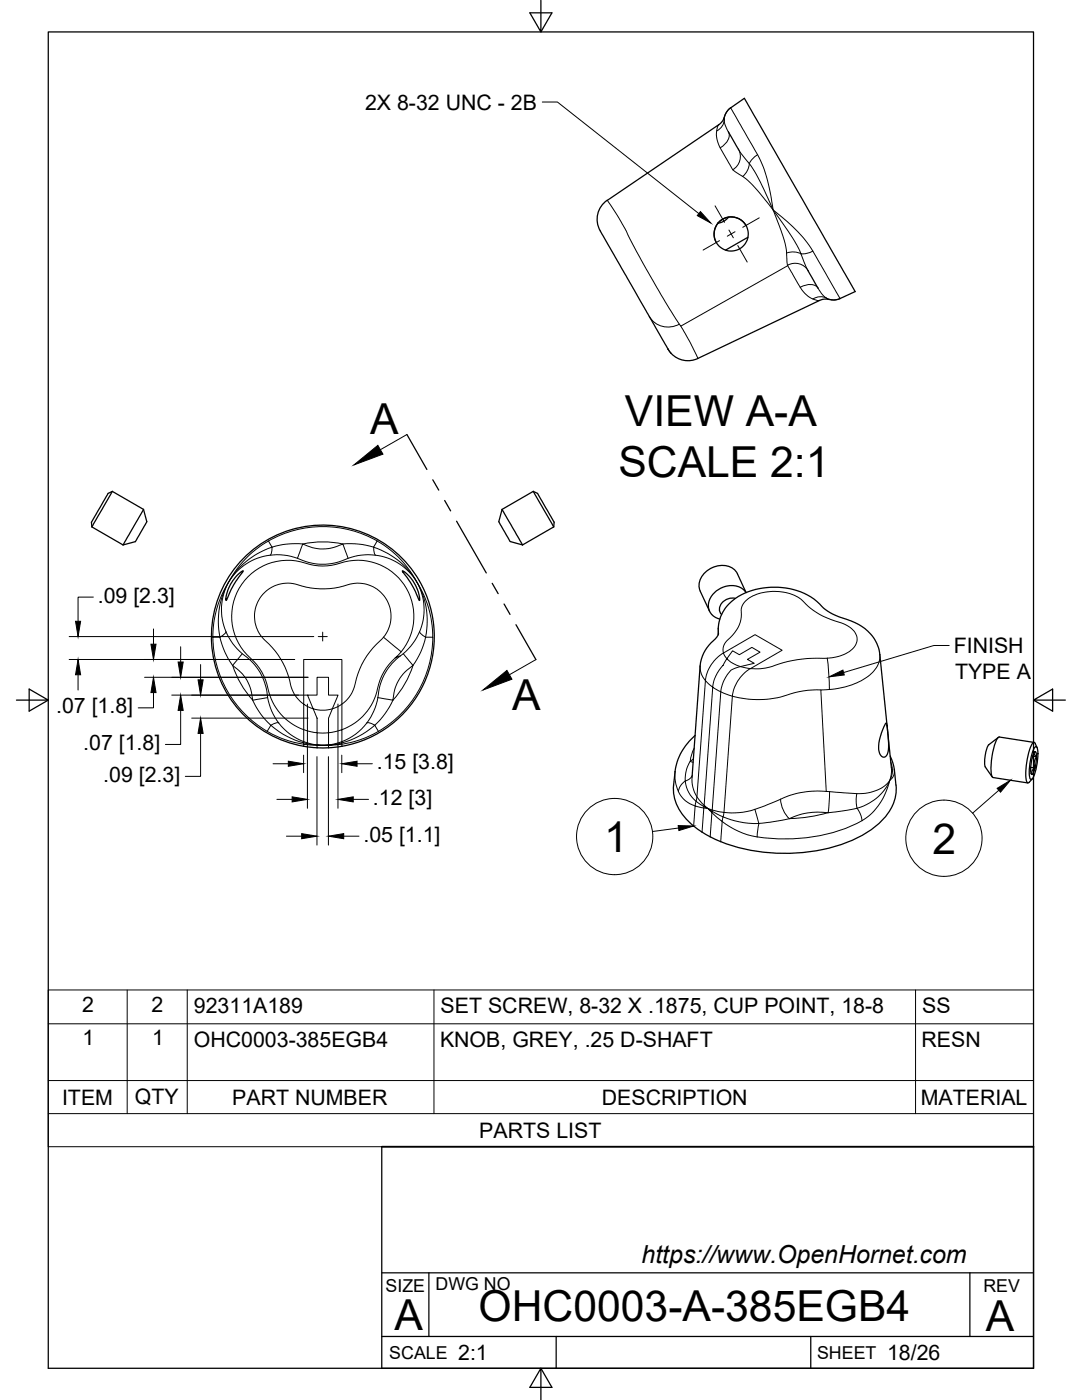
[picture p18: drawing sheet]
<svg xmlns="http://www.w3.org/2000/svg" width="216mm" height="279mm" viewBox="0 0 216 279" stroke-linecap="round" stroke-linejoin="round" font-family="sans-serif">
<defs><g id="words">
<g font-size="8.5">
<text x="73.9" y="86.7">A</text>
<text x="124.7" y="84.9">VIEW A-A</text>
<text x="123.4" y="95.2">SCALE 2:1</text>
<text x="102.2" y="141.7">A</text>
<text x="120.6" y="170">1</text>
<text x="186.1" y="170.3">2</text>
<text x="95.5" y="263.7">OHC0003-A-385EGB4</text>
<text x="78.7" y="265.3">A</text>
<text x="196.7" y="265.7">A</text>
</g>
<text font-size="5" x="128" y="252.1">https://www.OpenHornet.com</text>
<g font-size="4.3">
<text x="72.8" y="21.9">2X 8-32 UNC - 2B</text>
<text x="19.5" y="120.3">.09 [2.3]</text>
<text x="190.3" y="130.4">FINISH</text>
<text x="190.6" y="135.5">TYPE A</text>
<text x="11.2" y="142.4">.07 [1.8]</text>
<text x="16.6" y="149.7">.07 [1.8]</text>
<text x="75.2" y="153.5">.15 [3.8]</text>
<text x="20.6" y="156">.09 [2.3]</text>
<text x="74.4" y="160.6">.12 [3]</text>
<text x="72.5" y="168">.05 [1.1]</text>
<text x="16.4" y="201.9">2</text>
<text x="30.2" y="201.9">2</text>
<text x="38.7" y="202.1">92311A189</text>
<text x="87.9" y="202.2">SET SCREW, 8-32 X .1875, CUP POINT, 18-8</text>
<text x="184" y="202.2">SS</text>
<text x="16.5" y="208.6">1</text>
<text x="30.4" y="208.6">1</text>
<text x="38.7" y="208.9">OHC0003-385EGB4</text>
<text x="87.8" y="208.9">KNOB, GREY, .25 D-SHAFT</text>
<text x="183.9" y="208.9">RESN</text>
<text x="12.4" y="220.5">ITEM</text>
<text x="26.9" y="220.4">QTY</text>
<text x="46.3" y="220.5">PART NUMBER</text>
<text x="120.1" y="220.5">DESCRIPTION</text>
<text x="183.7" y="220.5">MATERIAL</text>
<text x="95.6" y="227.1">PARTS LIST</text>
<text x="91.4" y="271.4">2:1</text>
<text x="177" y="271.4">18/26</text>
</g>
<g font-size="3.5">
<text x="76.9" y="257.8">SIZE</text>
<text x="86.9" y="257.4">DWG NO</text>
<text x="196.2" y="257.8">REV</text>
<text x="77.7" y="271.2">SCALE</text>
<text x="163" y="271.2">SHEET</text>
</g>
</g></defs>
<!-- layer: Visible -->
<g fill="none" stroke="#000" stroke-width=".25">
<path d="M121.2 40a5 5 0 0 0-.8 7.1l12.1 21.2a6.8 6.8 0 0 0 3.2 3.4 4.6 4.6 0 0 0 3.5-.2l24.4-11.6a6.8 6.8 0 0 1 3 0l.9-.3 3.1-1.4-22.1-38.6-2.7 1.9a4.8 4.8 0 0 0-1.6 2.6l-.8 .8-22.2 15.1M145.3 26.3l2 3.5M145.4 43.3a3.3 3.3 0 0 1-2.1 1.3M148.9 45a3.4 3.4 0 0 0-4.7-1.2 3.4 3.4 0 0 0-1.3 4.6M149.2 47.3l-4.4 2.6M161.2 54.1l2 3.4M22.4 98.1l-4.1 7.1M22.4 98.1l-.8 .4-2.7 4.5-.7 1.2 .1 1M22.4 98.1l6.2 3.6M106.4 98.1l4.1 7.1M106.4 98.1l.9 .4 2.6 4.5 .7 1.2-.1 1M106.4 98.1l-6.2 3.6"/>
<path d="M18.3 105.2l6.3 3.6M28.6 101.7l.7 2.4-.3 .6-2 3.4-2.4 .7M28.6 101.7l-4 7.1M47.3 114.9l1.2-1-.2 .4a20.8 20.8 0 0 0-3.2 5.5 7.1 7.1 0 0 1 2.2-4.9zM80.3 113.9a7.4 7.4 0 0 1 3.4 5.9l-.2-.3a20.9 20.9 0 0 0-3.2-5.6zM100.2 101.7l-.7 2.4 .3 .6 2 3.4 2.5 .7M100.2 101.7l4.1 7.1M110.5 105.2l-6.2 3.6M146.7 119.4a2.51 2.51 0 0 0-3.1 2.5l.4 .7M141.6 122l-1.9-4a3.7 3.7 0 0 1 2.4-4.7 3.7 3.7 0 0 1 5.1 1.2l1.7 3.8a4.2 4.2 0 0 0-6.2-.2 3.1 3.1 0 0 0-.3 4.9l1.2 .5M143.3 126.7a8.3 8.3 0 0 1 6.1-8.6 14.4 14.4 0 0 1 13.6 1.9 10.9 10.9 0 0 0 6.1 3.7 8.4 8.4 0 0 1 6.5 6.9l2.3 22.6M143.4 126.4l-.4 .8-.6 .6a7.7 7.7 0 0 0-2.7 5.1l-1.6 22.2"/>
<path d="M138.7 146.8a11.3 11.3 0 0 0-4 7.2 11.1 11.1 0 0 0 .1 6.1 14.3 14.3 0 0 0 6.6 6.7 34.9 34.9 0 0 0 29.8 .3 13.2 13.2 0 0 0 7.3-7.5l.3-1.7v-1.2l-.5-3.8-.7-2M176.8 144.3l.1 .1 .2 .9a13.9 13.9 0 0 1-.1 5.3 .79 .79 0 0 1-.9 .5 .79 .79 0 0 1-.6-.8 9 9 0 0 1 1.1-5.8zM199.2 147.2l-1.9 1.4a6.9 6.9 0 0 0-.7 4.5l1.4 1.9M199.4 147.1l6.9 1.1M199.4 147.1a1.81 1.81 0 0 0-.9 1.4 13.1 13.1 0 0 0-.5 6.5l.2 .2 6.9 1.1M205.7 153.1l.8 .2M205.7 154.4l.2 .2M206.1 150.9l.7 .1M206.4 150.1l.1-.1a.6 .6 0 0 0 .3 1M206.5 149.2l.2-.2h.1a9.3 9.3 0 0 1-.4 5.5l-.4 .9-.2 .2-.2-.1a9.3 9.3 0 0 1 .4-5.4zM206.5 153.3a1 1 0 0 0-.6 1.3M206.5 153.3l-.3 .9-.3 .3"/>
<path d="M206.8 151a2.34 2.34 0 0 0-.3 2.3M206.8 151l-.3 2.3M206.8 151a.82 .82 0 0 0-.3-1 6.5 6.5 0 0 0-.7 4.5h.1M206.9 149.2l-.3-.8-.3-.2a8.6 8.6 0 0 0-1.6 4.9v1.4a2.63 2.63 0 0 0 .3 1.7l.4-.1 .6-.7"/>
<circle cx="145.9" cy="46.7" r="3.4"/>
<circle cx="64.4" cy="127" r="22.2"/>
</g>
<!-- layer: Visible Narrow -->
<g fill="none" stroke="#000" stroke-width=".2">
<path d="M143.4 24.9a4.5 4.5 0 0 0 .3 4.6l1.1 1.9a9.3 9.3 0 0 0 1.8 2.8 17.7 17.7 0 0 1 6.1 5.7 13.2 13.2 0 0 1 2.9 5.5 17.7 17.7 0 0 1 1.5 7.4l.1 .2-21.4 12.1-3-4.8-4-6.8-5.2-9.9-2.4-3.6M144.5 23.6v.3M144.5 23.9a5.1 5.1 0 0 0 .8 2.4M144.5 23.9a2.69 2.69 0 0 1-1.5 2.2M145.3 26.3a2.38 2.38 0 0 1-1 2.8l-.6 .4M145.8 21.5l-.9 1-.4 1.4M145.8 21.5l3.3 5.7a30.7 30.7 0 0 1 5.2 14.7 31 31 0 0 1 10 11.9l3.3 5.8M147.3 29.8l.4 .6a33.3 33.3 0 0 1 6 10.3l.6 1.2a50.2 50.2 0 0 1 5.5 8.8l1.4 3.4M147.3 29.8a3 3 0 0 1-1.1 4.1M151.2 30.9l-.9 .6a2.86 2.86 0 0 0-1 2.1l-.4 .9-.7 .7M157 50.5l1.5-.2 1.4 .4M157.2 52.9a3 3 0 0 1 4.1 1.1"/>
<path d="M157.2 53l2.5 4.3M159.7 57.3a5.4 5.4 0 0 0 2.5 2.4M159.7 57.3a3.1 3.1 0 0 1 3.3-.1l.3 .3M162.2 50.1l-1.5 .5h-.9M162.2 59.7l.8 .3 .6-.1M163.2 57.5a5.5 5.5 0 0 0 1.7 2M164.9 59.5l.3 .2M164.9 59.5l1.4 .4 1.3-.3M164.9 59.5a2.69 2.69 0 0 0-2.7 .2M129.6 63.2a4.4 4.4 0 0 0 6 1.5M133.3 69.7l.6 .8M135.8 65.1l2 3.4 1.4 3"/>
<path d="M53.6 108a22 22 0 0 0-9 10 19.1 19.1 0 0 0-2.1 9.2h1.4M53.6 108l.7 1.2M53.6 108a21.9 21.9 0 0 1 21.7 0M54.3 109.2a15.5 15.5 0 0 0-10.4 18M54.3 109.2l-.2 1.3-.2 .3M59.4 111.4l1-2.8a8.5 8.5 0 0 0 8 0l1.1 2.8M68.4 108.6a15.9 15.9 0 0 1 6.1 .6M68.4 108.6a19.1 19.1 0 0 0-8 0 15.9 15.9 0 0 0-6.1 .6M74.5 109.2l.7-1.2a20.5 20.5 0 0 1 8.7 9.4 19.2 19.2 0 0 1 2.4 9.8h-1.4M74.5 109.2a15.5 15.5 0 0 1 10.4 18M74.6 109.2l.1 1.3 .2 .3M42.5 127.2a21.9 21.9 0 0 0 10.8 18.8"/>
<path d="M43.9 127.2a15.8 15.8 0 0 0 2.5 5.6M45.1 126l-.2 .4-1 .8M46.4 132.8a19.3 19.3 0 0 0 4 6.9 15 15 0 0 0 3.6 5M48.3 130.5l-1.9 2.3a8.5 8.5 0 0 1 4 6.9l3-.5M63.3 135.2h2.3v3.5h1.9l-1.2 2.8a6.8 6.8 0 0 1-3.8 0l.2 .4a6.1 6.1 0 0 1 .6 3.4v.9l-2.7-.6v-5.1l1.9 1-1.1-2.8h1.9zM75.4 139.2a11.9 11.9 0 0 1-2.2 5.1M76.5 127.2a17.2 17.2 0 0 0-5.9 10.2 6.4 6.4 0 0 1-2.4 3.1v5.1a11.4 11.4 0 0 0 7.4-9.1l.6-1.6a11.1 11.1 0 0 1 2.6-3.6M79.9 130.9a11.2 11.2 0 0 0-4.5 8.3M80.1 130.1l-3.6-2.9a6.6 6.6 0 0 0 .1-8.3 6.6 6.6 0 0 0-8.1-1.9 17.1 17.1 0 0 1-10.1-.5 6.7 6.7 0 0 0-7.2 4.1 6.7 6.7 0 0 0 2.5 7.9 16 16 0 0 1 4.4 8.7 6.4 6.4 0 0 0 2.5 3.3v-8.9h7.6v8.9l-1.9 1-.2 .4a6.1 6.1 0 0 0-.5 3.4v.9h-2.3v2.5l-2.7-.7v-2.4a11.3 11.3 0 0 1-7.3-9.1 11.8 11.8 0 0 0-4-5.8 11.2 11.2 0 0 1-1.1-14.1 11.2 11.2 0 0 1 13.6-4 11.5 11.5 0 0 0 7-.5 11.2 11.2 0 0 1 12.5 5.7 11.2 11.2 0 0 1-2.5 13.5 8.1 8.1 0 0 0 4-3.4 11.1 11.1 0 0 0-.8-13.4 11.1 11.1 0 0 0-13.1-2.8 11.2 11.2 0 0 1-9.5-.3 11.1 11.1 0 0 0-14 5.1 11.1 11.1 0 0 0 3.5 14.4 11 11 0 0 1 4.5 8.3 11.6 11.6 0 0 0 2.2 5.1M80.5 130.5l1.9 2.3a8.6 8.6 0 0 0-4 6.9l-3-.5M83.7 126l.2 .4 1 .8M84.9 127.2a14.9 14.9 0 0 1-2.5 5.6 18.7 18.7 0 0 1-4 6.9 15.9 15.9 0 0 1-3.6 5"/>
<path d="M86.4 127.2a21.9 21.9 0 0 1-10.9 18.8M142.9 131.5l1.5-1.2 .6 1.2 1.2-1.6 1.3 .8 2.5-1.5 1.7 1-2.6 1.4 1.4 .8-2.8 .6a6.6 6.6 0 0 1-2.7-1.5l-.7 1.3a7.3 7.3 0 0 0-2.1 4.3l-1.4-1.3a7.2 7.2 0 0 1 2.1-4.3zM143.3 125.4l.1 1M165.1 131.4a6.7 6.7 0 0 0 5.7-2.8 2.89 2.89 0 0 0-1.8-3.8l-.7-.3a16.8 16.8 0 0 1-8.8-5.1 9.8 9.8 0 0 0-10.5 .3 2.82 2.82 0 0 0-1.1 2.9 6.9 6.9 0 0 1-2.9 5.3 2.5 2.5 0 0 0-.6 2.4l6.3-3.6 5.4 3.1-6.3 3.6h-.6a3.4 3.4 0 0 0-4.6 2.1l-.5 1.2-.3 1.4-1.6-1-1.7 23.6-1.4-1.7 1.7-23.2a4.1 4.1 0 0 1-1.1-2.9M165.1 131.4a28.8 28.8 0 0 0-11.9 1.8l-2.5 .3a2.1 2.1 0 0 0-2.2 .8 7.6 7.6 0 0 0-2.4 4.6 19.8 19.8 0 0 0 12.5-.7l2.5-.4 2.7-.1M165.1 131.4l.3 2.8 .1 3.4M175.6 130.6a5.5 5.5 0 0 1-3.4 5.1 16.6 16.6 0 0 1-8.4 2l1.1 20.2 3.4 .3a12.7 12.7 0 0 0 6.8-.5 3.9 3.9 0 0 0 2.8-4.5M54 144.7a15.7 15.7 0 0 0 6.6 3.6v.2a20.3 20.3 0 0 1-7.3-2.5zM55.6 144.3a12.3 12.3 0 0 0 5 3.8v.2l1.3 .2 2.5 .2M55.6 144.3l-.4-.1-1.2 .5M60.6 148.9v-.4l2.7 .2v.5M63.3 148.7h1.1z"/>
<path d="M64.4 148.7h1.2zM64.4 148.7l2.5-.2 1.3-.2v.2l-2.6 .2M65.6 148.7v.5M73.2 144.3l.4-.1 1.2 .5M73.2 144.3a11.2 11.2 0 0 1-5 3.7v-2.4l-2.6 .6v2.5l2.6-.7v.3a16.3 16.3 0 0 0 6.6-3.6M74.8 144.7l.7 1.3M75.5 146a20.7 20.7 0 0 1-7.3 2.5v.4M134.7 154l.1 2.3 .6 1.7a2.92 2.92 0 0 1 1.3-2.1M137.7 152a6 6 0 0 0 1.2 7.9l-.2 .9a5.3 5.3 0 0 1-3.3-2.8M137.7 152l.6 .1M138.1 155.1a6.4 6.4 0 0 0 1 3.9l-.2 .9 1.6 1.1-.1 .2 .8 .2M138.2 154.7l-.7 .8-.7 .4"/>
<path d="M138.4 151.5l-.7 .5M138.5 149.3l-.5 1.3-.3 1.3M164.9 157.9a18.2 18.2 0 0 0-10.3 2.1l-.7 .3a17.1 17.1 0 0 1-9.4 1.8l1.6-23.2-2.3-.8-1.7 23.5 2.4 .5-.2 .9a17.3 17.3 0 0 0 11 .8l2.2-.4a13.5 13.5 0 0 1 7.7-1.2l5.8-.9M165.5 158l-.3 4.2a31.2 31.2 0 0 1-7.7 1.2l-1.1-1.4-.5-1.3-.1-1.2M171 158.4l-.2 1.4 .2 1.5M177.8 152.1a4.7 4.7 0 0 1-.6 4.5 10.1 10.1 0 0 1-6.2 4.7M178.5 153.6a2.26 2.26 0 0 1-1 2.1 12.6 12.6 0 0 1-5.5 8.1M138.4 164.9l.3-4.1 1.7 .4-.3 4.9M140.5 160.7l.7 .7-.7-.4zM141.2 161.4l.9 .5-.1 .3zM141.2 161.4l.9 .2v.3l2.2 1.1-.2 1-2.1-1.8M142 162.2l-.3 4.8"/>
<path d="M150.6 161.5l.8 2.8M151.1 167a15.7 15.7 0 0 1-7-3l-.3 4M151.4 164.3l-.3 2.7M171 161.3l.8 1.5 .2 1M172 163.8a33.7 33.7 0 0 1-20.9 3.2"/>
</g>
<!-- layer: Titleblock -->
<path d="M76.2 228.9v44.2h130v-44.2M76.2 254h130M85.6 254v12.7M193.5 254v12.7M76.2 266.7h130M111 266.7v6.4M161.8 266.7v6.4" fill="none" stroke="#000" stroke-width=".25"/>
<path d="M76.2 228.9h130" fill="none" stroke="#000" stroke-width=".36"/>
<!-- layer: Border -->
<path d="M9.6 6.4h196.6v266.7h-196.6zM107.9 0v6.4l-2.2-3.8h4.4l-2.2 3.8M3.3 139.7h6.3l-3.8-2.2v4.4l3.8-2.2M206.2 139.7l3.8 2.2v-4.4l-3.8 2.2h6.4M107.9 273.1l2.2 3.8h-4.4l2.2-3.8v6.3" fill="none" stroke="#000" stroke-width=".25"/>
<!-- layer: Parts Lists -->
<path d="M9.6 197.6h196.6v31.3h-196.6zM25.4 197.6v24.7M37.4 197.6v24.7M86.6 197.6v24.7M182.7 197.6v24.7M9.6 215.6h196.6M9.6 204.3h196.6M9.6 222.3h196.6" fill="none" stroke="#000" stroke-width=".2"/>
<!-- layer: Section Lines -->
<path d="M81.2 86.7l4 7M86.4 95.8l1.1 2M88.7 99.9l1.2 2.1M91.1 104l5.9 10.3M98.2 116.4l1.2 2.1M100.6 120.5l1.2 2.1M103 124.7l3.9 6.9" fill="none" stroke="#000" stroke-width=".25"/>
<path d="M81.2 86.7l-5.3 3M106.9 131.6l-5.3 3.1" fill="none" stroke="#000" stroke-width=".2"/>
<path d="M70.6 92.8l4.8-3.9 1 1.7zM96.4 137.7l4.8-3.9 1 1.8z" fill="#000" stroke="#000" stroke-width=".2"/>
<!-- layer: Leaders -->
<path d="M165.4 135.1l2.8-1.4 .3 1z" fill="#000" stroke="#000" stroke-width=".2"/>
<path d="M189.4 128.8h-3l-18.1 5.4" fill="none" stroke="#000" stroke-width=".2"/>
<!-- layer: Balloons -->
<g fill="none" stroke="#000" stroke-width=".2">
<circle cx="122.6" cy="167" r="7.6"/>
<circle cx="188.4" cy="167.3" r="7.6"/>
</g>
<!-- layer: 0 -->
<path d="M199 157.3l2.6-1.6-2 2.4zM135.3 164.8h3.1l-2.9 1z" fill="#000" stroke="#000" stroke-width=".2"/>
<path d="M199.3 157.7l-5.2 4.6M135.4 165.2l-5.2 .7" fill="none" stroke="#000" stroke-width=".2"/>
<!-- layer: Smart Centers -->
<path d="M142.7 41.1l1.9 3.3M143.6 48l-3.3 1.9M145.5 45.9l.8 1.6M146.7 46.2l-1.6 .9M147.2 49l1.9 3.3M151.5 43.5l-3.3 1.9M63.5 127h1.8M64.4 126.2v1.7" fill="none" stroke="#000" stroke-width=".2"/>
<!-- layer: Hole Notes -->
<path d="M139.8 42.2l2 2.3-2.7-1.5z" fill="#000" stroke="#000" stroke-width=".2"/>
<path d="M108.2 20.4h3l28.2 22.2" fill="none" stroke="#000" stroke-width=".2"/>
<!-- layer: FD_Dimensions -->
<g fill="none" stroke="#000" stroke-width=".2">
<path d="M18.6 119.2h-3v4.8M13.8 127h48.8M13.8 131.6h45M15.6 134.7v3M28.9 135.2h32.6M30.6 138.2v3.1h-3M30.6 125.5v3.1M34.3 138.7h27.2M36 129.1v3M40 132.6v3.1M36 141.8v6.8h-3M38.2 143.3h23.3"/>
<path d="M40 146.4v8.5h-3M54.5 152.4h3M55.2 159.5h3.1M60.6 150.7v3.5M61.3 140.5v20.8M63.2 151v17.7M65.5 151v17.7M67.4 140.5v20.8M68.2 150.7v3.5M70.5 159.5h3M71.2 152.4h3.1M57.1 166.9h3.1"/>
<path d="M68.6 166.9h3"/>
</g>
<g fill="#000" stroke="#000" stroke-width=".2">
<path d="M15.6 131.6l.5 3.1h-1zM15.1 124h1l-.5 3zM30.1 128.6h1l-.5 3zM30.6 135.2l.5 3h-1zM35.5 132.1h1.1l-.6 3.1zM39.5 135.7h1l-.5 3zM36 138.7l.6 3.1h-1.1zM40 143.3l.5 3.1h-1zM57.5 151.9l3.1 .5-3.1 .5zM58.3 159l3 .5-3 .5zM67.4 159.5l3.1-.5v1zM68.2 152.4l3-.5v1z"/>
<path d="M60.2 166.4l3 .5-3 .5zM65.5 166.9l3.1-.5v1z"/>
</g>
<use href="#words"/>
</svg>
